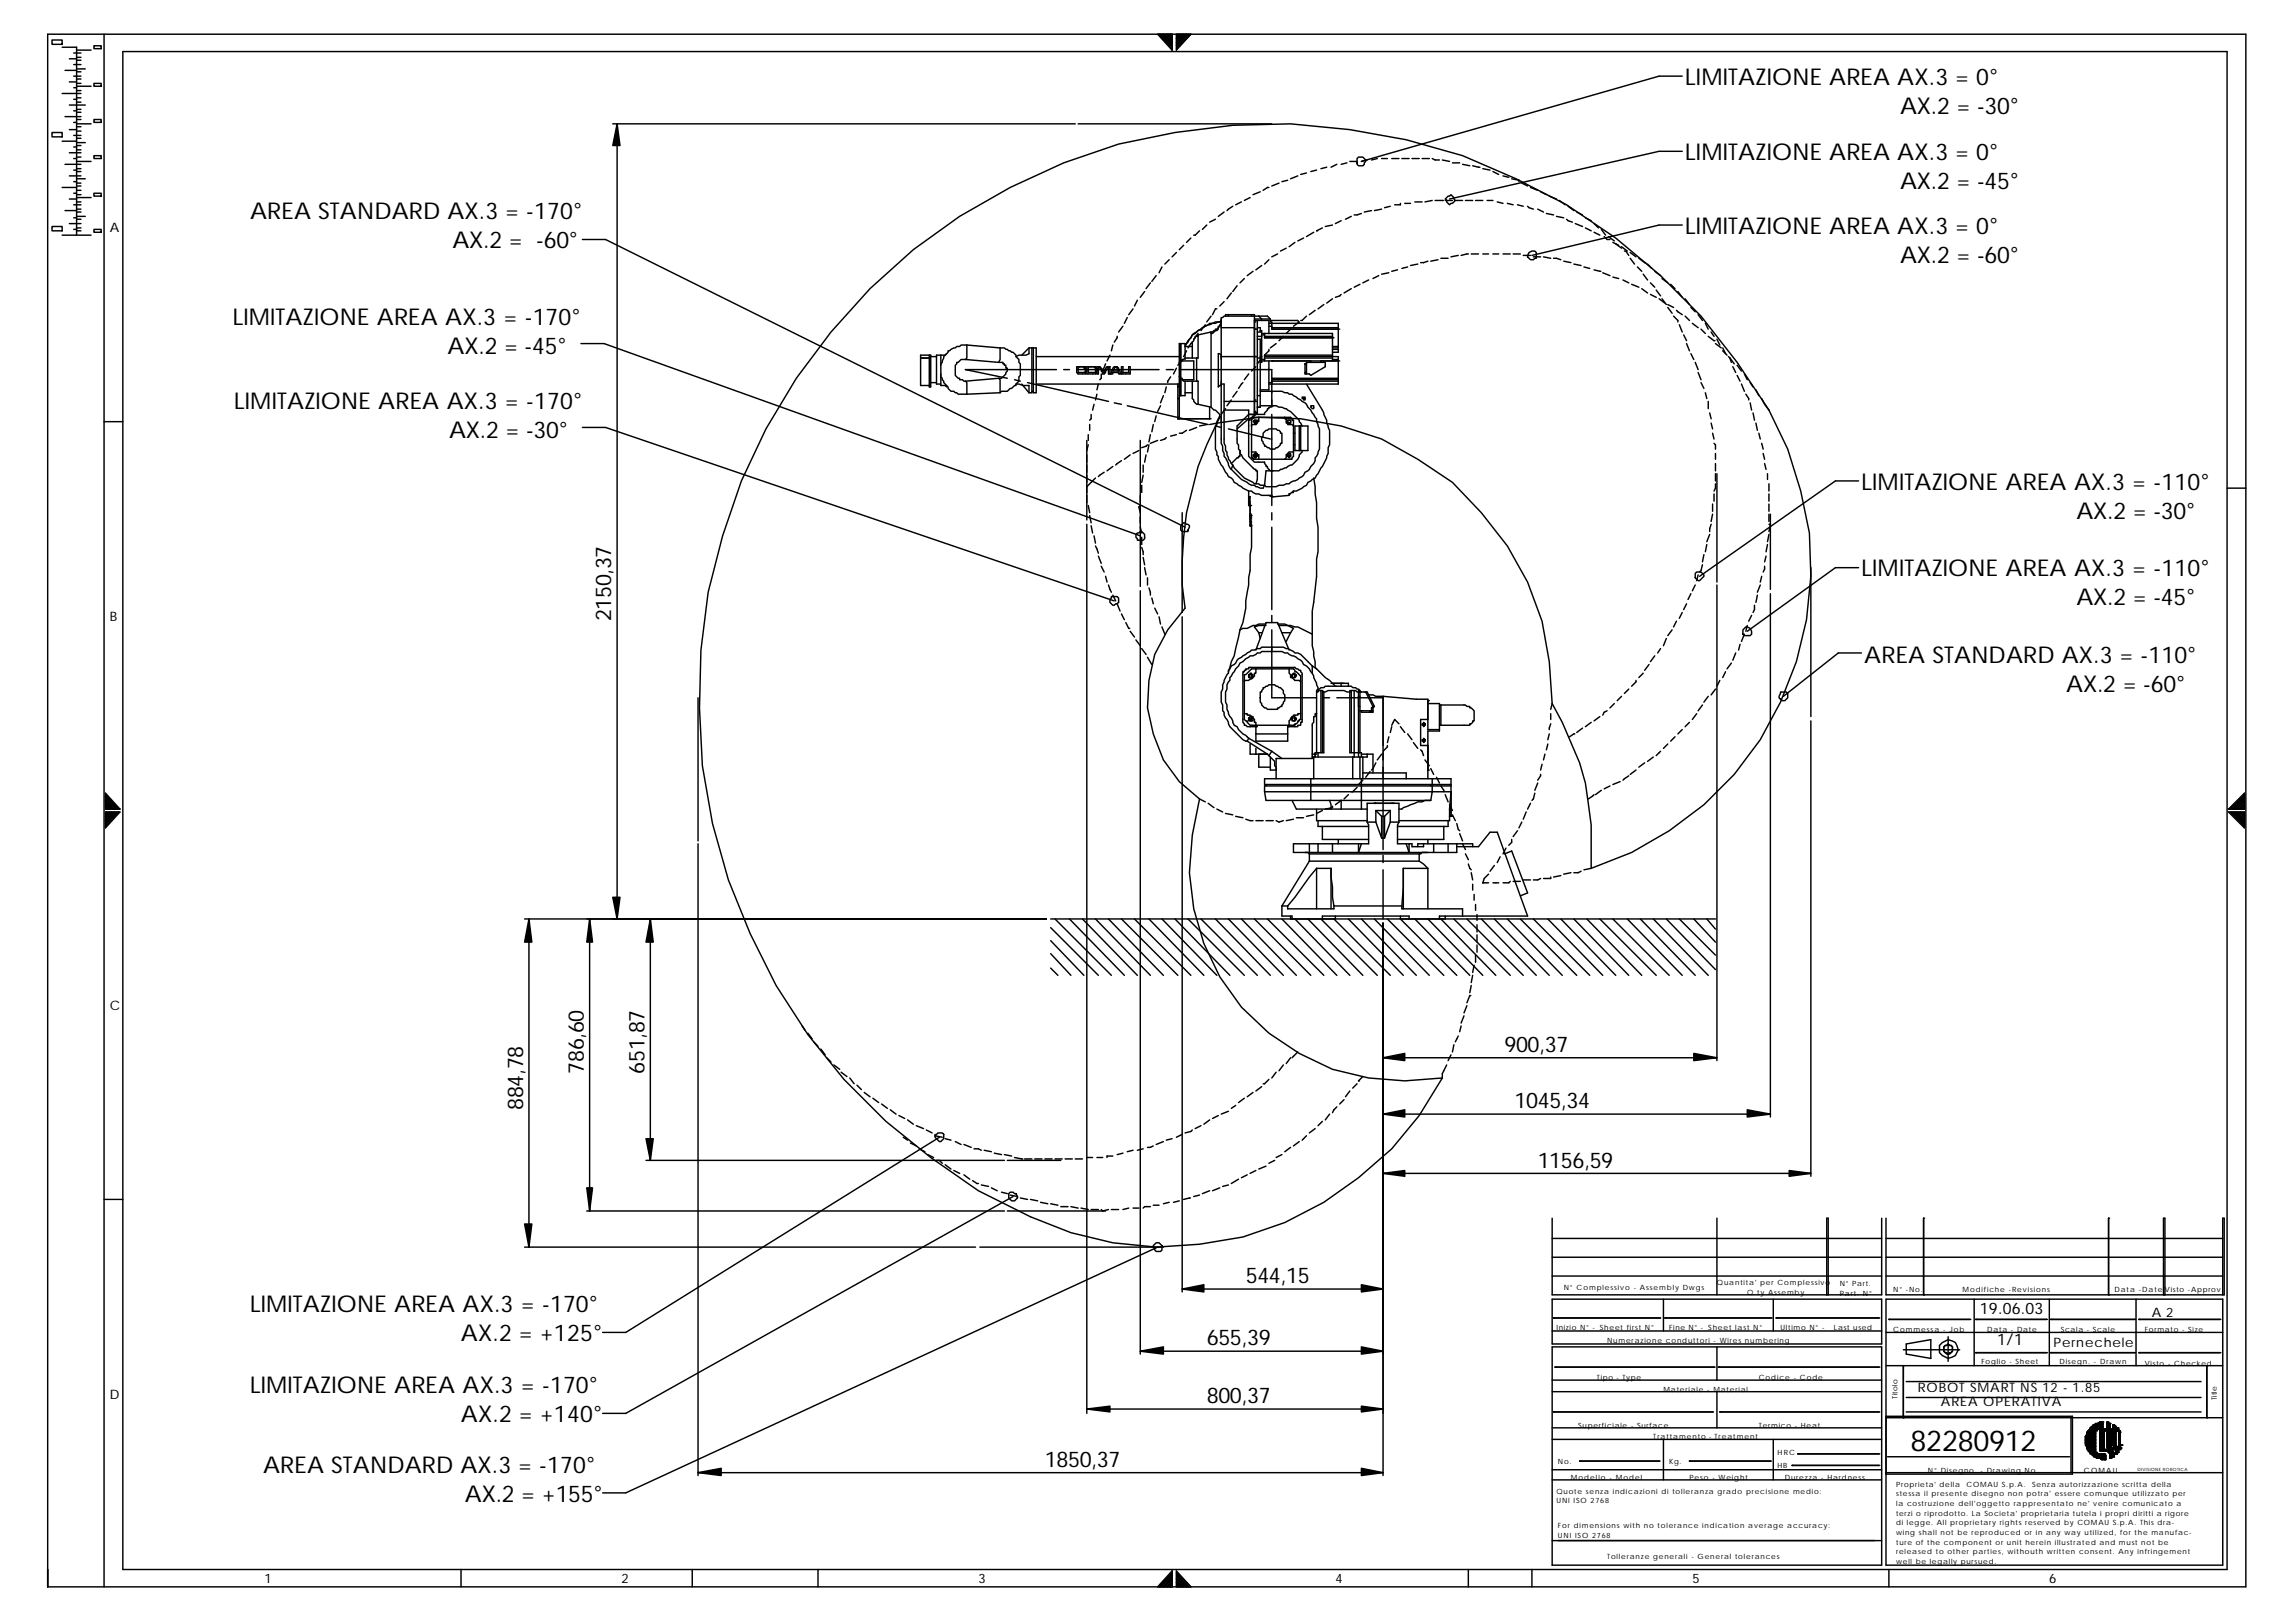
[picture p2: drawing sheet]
<svg xmlns="http://www.w3.org/2000/svg" width="420mm" height="297mm" viewBox="0 0 420 297" stroke-linecap="round" stroke-linejoin="round" font-family="sans-serif">
<defs><g id="words">
<text font-size="5.3" x="349.8" y="265.6">82280912</text>
<g font-size="4.2">
<text x="308.5" y="15.5">LIMITAZIONE AREA AX.3 = 0°</text>
<text x="347.8" y="20.8">AX.2 = -30°</text>
<text x="308.5" y="29.3">LIMITAZIONE AREA AX.3 = 0°</text>
<text x="347.8" y="34.6">AX.2 = -45°</text>
<text x="45.8" y="40.1">AREA STANDARD AX.3 = -170°</text>
<text x="82.8" y="45.4">AX.2 = -60°</text>
<text x="308.5" y="42.8">LIMITAZIONE AREA AX.3 = 0°</text>
<text x="347.8" y="48.1">AX.2 = -60°</text>
<text x="42.6" y="59.4">LIMITAZIONE AREA AX.3 = -170°</text>
<text x="81.9" y="64.7">AX.2 = -45°</text>
<text x="42.9" y="74.8">LIMITAZIONE AREA AX.3 = -170°</text>
<text x="82.2" y="80.1">AX.2 = -30°</text>
<text x="340.8" y="89.6">LIMITAZIONE AREA AX.3 = -110°</text>
<text x="380.1" y="94.9">AX.2 = -30°</text>
<text x="340.8" y="105.5">LIMITAZIONE AREA AX.3 = -110°</text>
<text x="380.1" y="110.8">AX.2 = -45°</text>
<text x="341.3" y="121.4">AREA STANDARD AX.3 = -110°</text>
<text x="378.3" y="126.6">AX.2 = -60°</text>
<text x="45.8" y="240.2">LIMITAZIONE AREA AX.3 = -170°</text>
<text x="84.4" y="245.4">AX.2 = +125°</text>
<text x="45.8" y="255">LIMITAZIONE AREA AX.3 = -170°</text>
<text x="84.4" y="260.3">AX.2 = +140°</text>
<text x="48.2" y="269.5">AREA STANDARD AX.3 = -170°</text>
<text x="85.1" y="274.8">AX.2 = +155°</text>
</g>
<g font-size="4">
<text x="111.9" y="113.7" transform="rotate(-90 111.9 113.7)">2150,37</text>
<text x="106.9" y="196.5" transform="rotate(-90 106.9 196.5)">786,60</text>
<text x="118" y="196.5" transform="rotate(-90 118 196.5)">651,87</text>
<text x="275.4" y="192.5">900,37</text>
<text x="95.8" y="203.1" transform="rotate(-90 95.8 203.1)">884,78</text>
<text x="277.3" y="202.8">1045,34</text>
<text x="281.5" y="213.7">1156,59</text>
<text x="228.1" y="234.9">544,15</text>
<text x="220.9" y="246.2">655,39</text>
<text x="220.9" y="256.8">800,37</text>
<text x="191.3" y="268.5">1850,37</text>
</g>
<g font-size="2.9">
<text x="362.5" y="240.4">19.06.03</text>
<text x="365.7" y="246.2">1/1</text>
</g>
<g font-size="2.4">
<text x="20.1" y="42.5">A</text>
<text x="20.1" y="113.7">B</text>
<text x="20.1" y="184.9">C</text>
<text x="394" y="240.9">A 2</text>
<text x="376" y="246.5">Pernechele</text>
<text x="20.1" y="256">D</text>
<text x="351.1" y="254.7">ROBOT SMART NS 12 - 1.85</text>
<text x="355.3" y="257.4">AREA OPERATIVA</text>
<text x="48.4" y="289.6">1</text>
<text x="113.8" y="289.6">2</text>
<text x="179.1" y="289.6">3</text>
<text x="244.5" y="289.6">4</text>
<text x="309.8" y="289.6">5</text>
<text x="375.2" y="289.6">6</text>
</g>
<g font-size="1.3">
<text x="286.3" y="236.2">N° Complessivo - Assembly Dwgs</text>
<text x="314.3" y="235.1">Quantita' per Complessivo</text>
<text x="319.9" y="237">Q.ty Assemby</text>
<text x="336.8" y="237.2">Part. N°</text>
<text x="336.8" y="235.4">N° Part.</text>
<text x="346.6" y="236.4">N° -No.</text>
<text x="359.3" y="236.4">Modifiche -Revisions</text>
<text x="387.1" y="236.4">Data -Date</text>
<text x="396.3" y="236.4">Visto -Approv.</text>
<text x="285" y="243.3">Inizio N° - Sheet first N°</text>
<text x="294.2" y="245.7">Numerazione conduttori - Wires numbering</text>
<text x="305.6" y="243.3">Fine N° - Sheet last N°</text>
<text x="326" y="243.3">Ultimo N° -</text>
<text x="335.8" y="243.3">Last used</text>
<text x="346.6" y="243.9">Commessa - Job</text>
<text x="363.8" y="243.9">Data - Date</text>
<text x="377.3" y="243.9">Scala - Scale</text>
<text x="392.6" y="243.9">Formato - Size</text>
<text x="362.7" y="249.7">Foglio - Sheet</text>
<text x="377" y="249.7">Disegn. - Drawn</text>
<text x="392.6" y="249.9">Visto - Checked</text>
<text x="292.4" y="252.6">Tipo - Type</text>
<text x="304.5" y="254.7">Materiale - Material</text>
<text x="322" y="252.6">Codice - Code</text>
<text x="347.4" y="256" transform="rotate(-90 347.4 256)">Titolo</text>
<text x="405.9" y="256.3" transform="rotate(-90 405.9 256.3)">Title</text>
<text x="288.9" y="261.3">Superficiale - Surface</text>
<text x="302.7" y="263.4">Trattamento - Treatment</text>
<text x="322" y="261.3">Termico - Heat</text>
<text x="285.2" y="267.9">No.</text>
<text x="305.6" y="267.9">Kg.</text>
<text x="325.4" y="268.7">HB</text>
<text x="325.4" y="266.3">HRC</text>
<text x="353" y="269.5">N° Disegno</text>
<text x="362.6" y="269.5">- Drawing No.</text>
<text x="381.5" y="269.5">COMAU</text>
<text x="285" y="273.5">Quote senza indicazioni di tolleranza grado precisione medio:</text>
<text x="285" y="275.1">UNI ISO 2768</text>
<text x="287.6" y="270.8">Modello - Model</text>
<text x="309.3" y="270.8">Peso - Weight</text>
<text x="326.8" y="270.8">Durezza - Hardness</text>
<text x="347.1" y="272.2">Proprieta' della</text>
<text x="347.1" y="275.6">la costruzione dell'oggetto rappresentato ne' venire comunicato a</text>
<text x="347.1" y="273.8">stessa il presente disegno non potra' essere comunque utilizzato per</text>
<text x="360" y="272.2">COMAU S.p.A.</text>
<text x="372" y="272.2">Senza autorizzazione scritta della</text>
<text x="285.2" y="281.4">UNI ISO 2768</text>
<text x="285.2" y="279.6">For dimensions with no tolerance indication average accuracy:</text>
<text x="347.1" y="279">di legge. All proprietary rights reserved by COMAU S.p.A. This dra-</text>
<text x="347.1" y="277.5">terzi o riprodotto. La Societa' proprietaria tutela i propri diritti a rigore</text>
<text x="347.1" y="280.9">wing shall not be reproduced or in any way utilized, for the manufac-</text>
<text x="294.2" y="285.4">Tolleranze generali - General tolerances</text>
<text x="347.1" y="282.8">ture of the component or unit herein illustrated and must not be</text>
<text x="347.1" y="284.3">released to other parties, withouth written consent. Any infringement</text>
<text x="347.1" y="286.2">well be legally pursued.</text>
</g>
<text font-size=".8" x="391.3" y="269.3">DIVISIONE ROBOTICA</text>
</g></defs>
<g fill="none" stroke="#000" stroke-width=".26">
<path d="M8.7 6.3h402.5v284.1h-402.5zM9.5 7.3h1.9v.8h-1.9zM11.4 8.6h2.6v34.4M11.4 17.1h3.4M11.9 12.9h2.1M12.7 19.2h2.9M12.7 15h1.3M12.7 10.8h1.3M13.5 13.9h1.3M13.5 11.8h1.3M13.5 9.7h1.3M13.5 18.2h.5"/>
<path d="M13.5 16.1h.5M14 15.8h2.7M14 9.2h2.7M14 12.6h1.6M14 18.7h.8M14 17.9h.8M14 16.6h.8M14 15.3h.8M14 14.5h.8M14 13.1h.8M14 11h.8M14 10.5h.8"/>
<path d="M17.2 15.3h1.3v.5h-1.3zM17.2 8.4h1.3v.5h-1.3zM19 6.3v284.1M22.5 9.4h385.2v277.8h-385.2zM211.9 6.3l2.7 2.9v-2.9M212.5 6.3l2.1 2.1-1.9-2.1M213.3 6.3l1.3 1.5-1.6-1.5 1.6 1.8M213.5 6.3l1.1 1.3M214 6.3l.6 .8-.8-.8 .8 1M214.6 8.6l-2.4-2.3 2.4 2.6M214.6 6.5l-.3-.2 .3 .5M215.4 6.3v2.9l2.6-2.9-2.6 2.6"/>
<path d="M215.4 7.3l1-1-1 1.3M215.6 6.3l-.2 .2M216.2 6.3l-.8 .8 .5-.8-.5 .5M216.7 6.3l-1.3 1.5 1.6-1.5M217.5 6.3l-2.1 2.1 1.8-2.1-1.8 1.8M217.8 6.3l-2.4 2.3M308 13.9h-4.3l-54.5 15.6 1.1-.2M9.5 24.3h1.9v.7h-1.9zM11.4 25.8h2.6M11.4 34.3h2.6M11.9 30.1h2.9M11.9 21.3h2.9"/>
<path d="M11.9 38.5h2.1M12.7 32.2h2.1M12.7 28h2.1M12.7 36.4h1.3M12.7 23.7h1.3M13.5 37.5h1.3M13.5 24.8h1.3M13.5 39.9h.5M13.5 35.4h.5M13.5 33.2h.5M13.5 31.1h.5M13.5 29h.5"/>
<path d="M13.5 26.9h.5M13.5 22.4h.5M13.5 20.3h.5M14 36.2h2.7M14 29.5h2.7M14 22.7h2.7M14 39.6h1.6M14 32.7h1.6M14 26.1h1.6M14 38.8h.8M14 35.6h.8M14 38.3h.8"/>
<path d="M14 34.8h.8M14 34h.8M14 31.4h.8M14 30.9h.8M14 37h.8M14 33.5h.8M14 28.8h.8M14 27.4h.8M14 26.6h.8M14 25.3h.8M14 24h.8M14 23.2h.8"/>
<path d="M14 21.9h.8M14 20.5h.8M14 20h.8M17.2 35.4h1.3v.5h-1.3zM17.2 28.5h1.3v.5h-1.3zM17.2 21.9h1.3v.5h-1.3zM112.2 22.7h84.6M113 22.7v145.5M197.4 22.7h35.4M224.1 38.8l-1.1 .8M225.7 37.7l-1.1 .8M227.3 37l-1.1 .5"/>
<path d="M228.9 36.2l-1.1 .5M230.7 35.1l-1.3 .5M232.3 34.3h-.3l-.8 .5M234.2 33.5l-1.4 .5M235.7 33l-1 .2M237.6 32.2l-1.3 .5M239.2 31.7l-1.1 .2M241 31.1l-1 .3M242.9 30.6l-1.1 .3M244.7 30.1l-1 .5M246.6 29.8l-1.1 .3M247.1 29.5h1.3"/>
<path d="M247.4 39.6l-1.1 .5M248.4 29l.3-.2h.8l.5 .5-.2 .8-.3 .2h-.8l-.3-.2zM249.2 39.1l-.8 .2h-.5M251.1 38.5l-1.3 .3M252.1 29l-1 .3M252.9 29h1.1M252.9 38.3l-1.3 .2M254.5 37.7l-1 .3M254.8 29h1.3M256.4 37.2v.3h-1.1M256.6 29h1.4M257.2 37.2h1"/>
<path d="M258.5 29h1.3M259 37h1.3M260.3 29h1.4M262.2 36.7l-1.3 .3M262.2 29l.5 .3h.8M262.7 36.7h1.4M264.1 36.7h.1M264.1 29.3l1.3 .2M264.6 36.4l.5-.5h.3l.2-.3 .6 .6v.2l.2 .3-.5 .5h-.3l-.2 .3-.6-.5v-.3zM264.6 36.7h1.3M265.9 29.8h1.3M266.4 36.7h1.4"/>
<path d="M267.8 30.1l1.3 .2M268.3 36.7h1.3M269.6 30.3l1.3 .3M270.1 36.7h1.4M271.5 30.9l1.3 .2M272.3 36.7h1M273.3 31.4l1.1 .5M274.1 37l1.1 .2M275.2 32.2l1 .3M276 37.2l1 .3M276.8 32.7l1.3 .3v.2M277.8 37.5l1.1 .2"/>
<path d="M278.6 33.5l1.1 .5M279.7 37.7l.2 .3 .8 .3M280.2 34.3l1.3 .5M281.5 38.3l1.1 .5M282 35.1l1.1 .5M283.1 39.1l1.3 .2M283.6 35.9l1.4 .5M285 39.6l1.3 .3M285.5 36.7l1 .8M287.1 37.7l1 .8M288.7 38.8l1 .5M290.2 39.9l1.1 .5"/>
<path d="M308 27.7h-4.3l-38.3 8.7M9.5 41.5h1.9v.7h-1.9zM11.4 43h5.3M12.7 40.9h2.1M13.5 42h.5M14 42.2h.8M14 41.7h.8M14 40.1h.8M17.2 42h1.3v.5h-1.3zM106.6 43.8h4.3l106.1 52.7M205.6 59.7l-.8 1.1M206.4 58.1l-.6 1.1"/>
<path d="M207.4 56.5l-.8 1.1M208.2 54.9l-.5 1.1M209.5 53.4l-.7 1M210.6 51.8l-.8 1M211.7 50.4l-.8 1.1M212.7 48.9l-.5 1M214 47.5l-.7 .8M215.4 46.2l-.8 .8M216.7 44.9l-.8 .8M218 43.6l-.8 .8M219.6 42.2l-.8 .8h-.3M220.7 59.4l-.8 1.1"/>
<path d="M220.9 41.2l-.8 .8M221.7 57.9l-.8 1M222.5 40.1l-1 .6M222.8 56.5h-.3l-.5 1.1M223.6 58.6v.6l-.3 .2v.3h-.3v.3l-.2 .2h-.3v.3l-.8 .3M223.6 58.6v.8l-.6 .6v.2l-.2 .3h-.3l-.5 .5h-.3M223.6 58.4v22.7l.2 .6v.8l.3 .5v.5l.8 1.3 .3 .8 .2 .3M223.6 58.6l-.3 .3h-.8l-.5 .3h-.5l-3 1.8-1.5 2.1M223.6 58.9h-.6l-.5 .3h-.5l-.8 .2-1.1 .6-1.3 1-.5 .3-1.3 2.1h1.3M223.6 60h6.1M224.1 55.2l-.8 .8M224.4 57.9l-.8 .2v.5"/>
<path d="M224.4 57.9v-.3h5.3v18.2h-1.1l-2.1 2.2v3.1l.2 .3v.8l.3 .3M224.4 57.9h7.6l.6 .5M224.9 57.6v.3M225.4 53.6l-.8 1.1M226.5 52.3l-.8 1.1M227.8 51l-.8 .8M229.1 57.6v.3M229.4 49.7l-1.1 .7M229.7 58.6h2.6v2.4M229.7 58.9h.2M229.7 58.4h2.9M230.2 60h.5v.8h-.5"/>
<path d="M230.2 58.6v17h-.5M230.5 57.9l.5 .5M231 48.6l-1.1 .8M232.3 59.2h12.7v5.3h-1.1M232.3 59.7h.5M232.3 47.5l-.8 .8M232.6 58.4v.5h.2v1.3h12.5M232.6 58.6h5l.3 .6M232.8 60h12.2M233.9 46.5l-1.1 .5M235.5 45.4l-1.1 .5M237.1 44.4l-1.1 .8"/>
<path d="M237.9 58.9l-1.1 .8M238.7 43.6l-1.1 .5M239.2 57.9l-.8 .7h-.3M240.5 42.5l-1.3 .8M240.8 56.8l-1.1 .8M241 42.2h.1M242.1 41.7l-1.1 .5M242.4 55.7l-1.1 .8M243.9 54.7l-1 .8M243.9 41.2l-1.3 .3M245.5 53.9l-.2 .3-.8 .2M245.5 40.4l-1 .5"/>
<path d="M247.4 52.8l-1.3 .8M249 52l-1.1 .6M250.6 51.2l-1.1 .6M252.4 50.4l-1 .6M254.3 49.9l-1.4 .3M255.9 49.4l-1.1 .3M257.7 48.9l-1.1 .2M259.6 48.3l-1.4 .3M261.4 47.8l-.8 .3h-.5M263.3 47.5l-1.4 .3M263.8 47.3h1.3M267 46.7l-1.4 .3"/>
<path d="M268.8 46.5l-1.3 .2M269.3 46.5h1.4M271.5 46.5h1M273.3 46.5h1.1M275.2 46.5h1.3M277 46.5h1.3M278.9 46.7h1.3M279.9 46.2l.6-.3h.5l.3 .3v1.1h-.3l-.3 .2h-.5l-.5-.5zM280.7 47h1.3M282.6 47l1.3 .3M284.4 47.3h.6l.8 .2M286.3 47.8l1.3 .3"/>
<path d="M286.8 40.1l.3 .3 .8 .3M288.1 48.3l1.4 .3M288.4 40.9l1.3 .6M290 48.9l1 .2M290.2 41.7l1.1 .5M291.8 49.4l1.1 .3M291.8 42.5l1.1 .5M291.8 40.9l.8 .8M292.9 49.7h.1M293.2 42l.8 1M293.4 49.9l1.3 .5M293.7 43.3l.5 .5h.5"/>
<path d="M294.5 43.3l1 .8M295.3 50.7l1 .3M295.3 44.4l1 .5M295.8 44.6l1.1 .8M296.9 45.2l1 .7M297.1 51.2l1.1 .6M297.4 45.9h.3l.5 .8M298.4 46.2l1.1 .8M298.4 47.3l.8 1M298.7 52l1.3 .6M299.8 48.9l.8 .8M300 47.3l1.1 .8"/>
<path d="M300.6 52.8l1 .8M300.8 50.2l.8 1M301.1 48.1h.1M301.6 48.3l.8 .8M302.2 53.9l1 .5M302.2 51.8l.7 .8M302.9 49.7l1.1 .7M303.2 53.1l.8 1.1M303.7 54.7l1.1 .8M304.3 51l1 .8M304.3 54.7l.8 1M305.3 55.7l1.1 .6"/>
<path d="M305.3 56.3l.8 1M305.9 52l.8 .8M306.4 57.9l.8 .7v.3M306.9 56.8l1.1 .8M307.2 53.4l.8 1M307.4 59.4l.6 1.4M308 41.2h-4.3l-23.2 5.5M308.5 57.9l.8 .7M308.5 54.7l.8 1M309.6 56.3l.8 .8M309.8 59.2l1.1 .8M310.9 57.6l.8 1"/>
<path d="M312.2 59.2l.5 1M19 77.2h3.5M106.4 62.9h4.2l98.2 35.2M106.6 78.2h4.3l93.1 31.8M168.5 65.5h1.6M170.1 65v5.8h.3v-5.8h-1.9v5.6h1.6M170.4 65.3h1M170.4 70h1M172.2 68.4v2.2h.8l.3 .2M172.2 65v1.9M173.3 64.7l-.3 .3h-1.6v5.3h.8M176.7 65.8h-.8l-.5 .5h-.2v.3l-.3 .3v1.8l.5 .5h.3v.3h.5l.3 .3h.2"/>
<path d="M176.7 69.8l.3 .2v2.1M176.7 65.8l6.1 .5M177 63.1v2.4l-.3 .3M177 63.1h-1.1l-.2 .3h-.5l-.3 .3h-.3l-.8 .5h-.2v.3l-.8 .8-.3 1-.3 .3v2.4l.3 .2 .3 .8 .8 .8v.3l.5 .5h.5l.8 .5h1.6M177 63.1l6.1 .6M182.8 66.3h.8v.3h.3v.3h.2v.5h.3v.5l-.3 .3v.2l-.7 .8h-.6M182.8 69.2l.3 .3v2.4M182.8 69.2l-6.1 .6M183.1 63.7v2.1l-.3 .5M183.1 63.7h.8l.2 .2h.3l.8 .6h.3l1 1.3v.5l.3 .3v2.1l-.3 .3v.8l-.5 .5v.3h-.3l-1.3 1h-1l-.3 .3M183.1 71.9l-6.1 .2M185.7 69.5l1.1 .3"/>
<path d="M186 70.3h.5l.8 .3h1.1v1.3M187.1 70.3l1.3 1.6M188.1 70l14.8 3.5M188.4 63.7v1l-.5 .3h-1.4l-.5 .3M188.4 63.7h1.3v8.2h-.5v-8.2M188.4 63.7l-1.3 1.3M188.9 63.7v8.2h-.5M188.9 71.6h.3M189.7 65.3h26.2M189.7 70.3h26.2M193.4 67.6h-16.7l7.7 1.6M194.7 67.6h1.1"/>
<path d="M197.1 67.1h1.6v.5v-.2h-.3v-.3h-.8l-.2 .3v.8h1.3v-.3h.3h-.3v.5h-.3a1.51 1.51 0 0 1-1.3-.2zM197.1 67.6h15.1M199.2 79.6v1M199.5 77.7v1.1M199.8 75.8v.8l-.3 .3M200.3 74l-.3 1.1M200.8 67.1h.5l.6 .5v.3l.2 .3 .3-.8 .3-.3h.5v1.3l.8-1.3h.5l.8 1.3h-.5v-.2h-1.1v.2h-.8v-1.3l-.8 1.3h-.2l-.3-.8-.5-.5v1.3h-.3zM200.8 67.4l-.2-.3h-1.4v1.1h1.4v-.8l-.3-.3h-1.3v1.3h1.6l.2-.2v-.6M200.8 72.1l-.2 1.1M201.1 70.3l-.3 1M201.6 68.4v.8l-.3 .3M202.4 66.6l-.5 1.3"/>
<path d="M203.2 65l-.5 1.1M203.7 63.1l-.2 1.1M204 73.7l1.3 .3M204.3 67.1l.5 .8h-1.1zM204.5 61.6v.2l-.5 .8M205.3 67.1h.3v1.1h1v-1.1h.3v1.3h-1.6zM206.4 74.3l14.8 3.4M210.6 79.6l-.3 1.3M211.1 77.7l-.2 1.3M211.7 76.1l-.3 1.1M212.5 74.3l-.6 1M213 72.4l-.5 1.3"/>
<path d="M213.5 67.6h1.3M213.5 70.8l-.2 1.1M214.3 69l-.5 .8v.2M215.4 67.4l-.6 1M215.4 79.6l-1.1 .2M215.6 70.8h.3M215.6 70.3v6.3h6.1M215.6 72.9h.3M215.9 67.6h16.9v6.9M215.9 66.3h.3M215.9 69h.3M216.2 69.2h.2v.3"/>
<path d="M216.2 66.1h2.3v3.4h-2.1M216.2 62.9v9.5M216.4 69.5l.3 .3h2.6v4.2M216.4 65.8l-.8 1.1M217 71.9h1.3M217 69.8v2.6h-1.1M217 65.8v-2.9h-1.1v13.5h-.3M217.2 78.8l-.8 .5h-.5M217.2 64.2l-.5 1.1M218.3 69.8v3.1l.2 .3v.3l.6 .5h.2M218.3 62.6v2.9M218.3 62.6l-.8 1.1"/>
<path d="M219.1 65.5v4.3M219.1 78.2l-1.3 .6M219.3 61.3v.3h-.5l-.3 .8-.2 .2M219.3 61.3v4.2h-2.3l-.3 .3h-.3v.3M219.3 74l2.4 .5M219.3 61l-.8 1.1M220.9 77.7l-1.3 .3M221.5 74.5v2.1M221.7 74.5l.5 .6h.3l.8 .7v.3l.3 .3v.8M221.7 60.8l-2.4 .5M221.7 60.8v13.7M222.5 78l1.1 .2"/>
<path d="M222.8 77.4l-1.9 4-1.6 4-2.1 8.4-.5 4.5-.3 4.3v4.5l.6 4.2-3.2 4-2.4 4.5-1.1 4.7-.2 5.1 1 4.7 1.9 4.8 2.9 4 3.7 3.1M222.8 77.4l7.7-1 7.6 .2 7.4 1.4 7.4 2.3 6.7 3.7 6.3 4.3 5.3 5.5 4.8 6.1 3.7 6.6 2.6 7.2 1.3 7.4 .6 7.7M222.8 77.4l-1.3 .3M223.3 76.1l-.5 1.1v.5l-.3 .5v4l.3 .5v.6l.2 .2v.5l1.9 3.2 .5 .3 .6 .8 1.5 1 1.1 .6h.5l.8 .5h.6l.5 .3h1.8v.2l3.2-.2v-.3M223.3 76.4l-.5 1M223.6 70.3h.5v10.8l.3 .6v.8l.2 .2v.6l.3 .7 .8 1.1M223.6 65.8v-.8l-.3-.3h-.3v6.1l.3-.2h.3v-.8M223.6 65.3h6.6M224.1 73.5h6.1M224.1 75.1h4.5v1.5l-2.1 1.9M224.4 74.8l-.8 1M224.9 78.5l7.7 1.8"/>
<path d="M225.4 73.2l-.8 1.1M226.5 71.6l-.8 1.1M227.5 70l-.8 1.1M228.6 68.4l-.8 1.1M229.1 76.6h.3v-.2h6.9l.2 .2v.3h.3v6.6l-.3 .3v.2h-7.1v-.2h-.3zM229.7 76.9h.2v.5h-.2zM229.7 76.9h.5v.3l-.3 .2h-.2v-.2h-.3zM229.7 73.2h.2M229.7 60.2h.5M229.7 75.3h.2M229.9 67.1l-.8 .8M230.2 72.4h.5"/>
<path d="M230.2 65.5h.5M230.2 61.6h.8M230.2 62.1h.5v12.4h-.5M230.5 76.4v.8h-.3v.2l-.3 .3h-.8v.3M230.7 71.6h4l.5 .3h.5l.3 .2h.5l2.7 1.9 1.8 2.6v.6l.6 1.3v3.7l-.3 .8-.5 .8v.5l-1.1 1.6-.8 .5-.5 .8-.8 .6-1.3 .5-.3 .2h-.5l-.6 .3h-.7l-.6 .3h-1.8l-.3-.3M230.7 65.3h.3M230.7 60.5h.3v5.8h-.3M230.7 74.3h2.4M231 66.1h14.3M231 65.8h.5M231 61h12.9v5.1M231 61.3h.5"/>
<path d="M231 65.5l-.8 1.1M231.2 79.3l.6-.5h.2l.3-.3h1.3l.8 .5v.3h.3v1.8h-.3v.3l-.5 .5h-.3a.94 .94 0 0 1-1.3 0l-.8-.2v-.3l-.5-.8v-.5l.2-.3zM231.5 65.3h13.5v5h-12.7M231.5 65.5h12.4M231.5 61.6h12.4M231.5 61v.8h12.7M231.5 65h12.4M231.5 65v1.1M232.3 70h.5M232.3 63.9v.3l-.8 .8M232.3 66.1v5.2h-1.6M232.8 75.8v16.7"/>
<path d="M232.8 69.5h12.2M232.8 69.8h12.2M232.8 69.2h12.2M233.6 62.9l-1 .8M234.9 61.6l-.7 .8M235.2 76.4v.2h.3v.8h.2v.3h.8l.3 .3M235.7 76.9h.6v.5h-.6zM236.3 60.2l-.8 .8M236.8 79.3h.3M237.1 78h2.3v4.5h-2.3zM237.9 78v4.5M238.1 78v4.5"/>
<path d="M238.4 78l-.5-.8v-.3l-1.6-1.6-.8-.5-.8-.3h-.5l-.6-.2h-.8l-.2 .2h-.3v.3h-.3v.3l-.5 .5v.2h-1.6l-.2 .3h-.3v.3h-.3l-.2 .2v.3h-.3v6.6l1.1 1.1h1.8l.3 .8h.2v.2l.6 .6h1.6l.2-.3 1.1-.3 .2-.2 .8-.3 1.1-1.1 .3-.7 .5-.6v-.2M238.4 72.7h.5v.5h-.2v-.3h-.3zM238.9 68.2h.3M239.2 70.3l2.9 4.8 .8 1.8v.5l.5 1.4v2.6l-.2 .5v1.1l-.3 .8-.8 1.6-1.3 2.1-1.4 .8-.2 .5-.8 .5-1.1 .6h-.5l-.8 .5M239.2 66.6h-.3v1.8h.8l.3 .3 2.6-1.6v-.8h-3.4v2.1M240 74.3h.5v.5h-.3l-.2-.3zM240 66.1v.2M241.8 66.1v.2M243.9 63.7h1.1M243.9 63.4h1.1M243.9 63.9h1.1M243.9 65.8h1.1"/>
<path d="M308.2 61.3l.6 1.1M308.8 62.9l.5 1.3M309.6 64.7l.5 1.1M310.4 66.3l.5 1.3M310.9 68.2l.5 1.3M311.4 60.2l.8 .8M311.4 70l.5 1.1M312.2 71.9l.3 1M312.7 61.6l1.1 .8M312.7 73.5v1.3M313 75.6l.3 1M313.3 60.8l.5 .8"/>
<path d="M313.3 77.4l.2 1.1M313.5 79.3l.3 1M313.8 62.4h.1M314.1 62.9l1 .8M314.3 62.1l.6 1M315.4 64.2l.8 .8M315.4 63.7l.5 1M316.4 65.3l.3 .2M316.7 65.5l.8 1.1M316.7 65.5l.3 .8M317.2 67.1l.6 1.1M318 66.9l.8 1"/>
<path d="M318 68.7l.6 1.1M318.8 70.3l.6 1.3M319.4 68.4l.5 1.1M319.6 72.1l.5 .8v.3M320.4 70l.5 .8M320.4 73.7l.3 1.4M320.9 75.6l.3 1.3M321.5 71.3l.5 1.1M321.5 77.4l.2 1.4M322 79.3l.3 1M322.5 72.9l.6 1.1 .7 1.1M323.8 75.1l-5.8-8.8-6.6-8.4-7.4-7.5-8.2-6.8-9-6.1-9.3-4.8-9.7-4.2-10.4-2.9-10.3-1.9-10.8-1-10.6 .2-10.6 1.4-10.3 2.1a111.8 111.8 0 0 0-37.6 19.3 106.3 106.3 0 0 0-34.9 52.4l-2.7 10.3-1.3 10.6-.2 10.6 .5 10.5 1.8 10.6a112.5 112.5 0 0 0 17.5 38.7l6.6 8.2 7.7 7.6 8.2 6.6 8.7 6.1 9.5 4.8 7.5 2.9 7.6 1.9 8 .7 7.9-.5 7.9-1.3 7.7-2.7 7.2-3.7 6.3-4.5 6.1-5.2 5-6.1 4.3-6.9"/>
<path d="M323.8 75.1l3.5 7.1 2.4 7.7 1.6 7.6a58.6 58.6 0 0 1-19.4 49.8l-6.3 4.7-6.9 4-7.4 2.9M199 80.6v14.6M199 96v162.7M199.2 92.5l.3 1.3M199.2 81.4l-.2 1.1M199.5 94.4l.3 1.3M199.8 96.2l.2 1.3M200.3 98.1l.3 1.3M200.6 99.9l.5 1.3M200.6 87.5l-1.6 1.6M202.1 86.4l-1 .8M203.7 85.4l-1 .8"/>
<path d="M205.3 84.3l-1 .8M206.9 83.3l-1.1 .7M208 97.8l.8-.5h.2l.5 .5v.8l-.2 .3h-1.1v-.3l-.2-.3zM208.5 82.5l-1.1 .5M208.8 80.6v26.7M208.8 96.5l.2 1M208.8 92.5l-.3 .3 .3 1M209 88.8v1.3M209 98.3v1.4M209.3 85.1v1.3M209.3 87l-.3 1.3M209.8 83.3l-.3 1.3"/>
<path d="M210.1 81.4l-.3 .3-.8 .2M210.3 81.4l-.2 1.3M211.9 80.6l-1.3 .5M213.5 80.1l-.2 .2-.8 .3M216.2 96.2l.5-.5 .8 .3 .3 .2-.3 1.1h-1.1l-.2-.3zM216.4 93.8v18.3M225.4 85.9l1.9 1.9 1.8 1h.6l.2 .3 .8 .2h.5l.3-.5M225.7 85.1l.3 .5 1.8 1.9 1.6 .8 .3 .2h.8l.2 .3h.8M225.7 85.1l-.3 .8M227 82.5v1h-.3v.3h-.2l-1.1 1M227 82.5v.5l.5 .8 2.2 2.1h.2v.3h.3v1.6l-.3 .7M228.6 89.9v1l.3 1.4v2.6l.2 1.3v4l-.2 1.3v2.9l-.3 1.3v1.4l-.5 2.9v1.3l-.6 2.6-.5 1.4"/>
<path d="M228.6 92.3h.3M228.6 91.7h.3M228.6 92h.3M228.6 91.5h.3M228.6 91.2h.3M228.9 92.5v3.7h.2M228.9 94.1h.2M228.9 90.9h-.3v1.6h.5M228.9 95.2h.2M228.9 94.4h.2M228.9 94.6h.2M228.9 94.9h.2"/>
<path d="M228.9 95.4h.2M228.9 95.7h.2M228.9 96h.2M229.1 82.7h.8v.3h.3v.3h.3v.7M229.7 83.3h.2v.2h-.2zM229.7 83h.2v.3h.3v.2h-.3v.3h-.2v-.3h-.3v-.2h.3zM232.3 90.7l.5 .2M232.8 93.8v1.4M232.8 96.5v15.1M233.1 86.2h-1.3l-.3 2.6M235.7 83.3h.6v.2h-.6zM235.7 83h.6v.5l-.3 .3-.3-.3z"/>
<path d="M236 90.4h.3M236.8 82.7h-.8l-.5 .6v.5l-.3 .2M236.8 89.9l-.3 .2h.3M236.8 81.4h.3M240.5 87.5l.5 4.5v2.9l.3 1.6v4.5l-.3 1.3a56.3 56.3 0 0 1-.8 9.5v4.3M312.5 99.7l-.3 1.3M313 97.8l-.5 1.3M313.3 96l-.3 .7v.6M313.5 92.3v1.3M313.5 94.1l-.2 1.3M313.8 81.1l.3 .3v.8M313.8 90.4v1.3"/>
<path d="M314.1 83v1M314.1 84.8v1.4M314.1 86.7v1.3M314.1 88.5v.8l-.3 .6M314.3 86.7v19.8M322.5 81.1l.3 1.1M322.8 83l.3 1M323.1 84.8l.2 1.1M323.6 86.7v1.1M323.6 99.7l-.3 1.3M323.8 96h.3l-.3 1.3M323.8 88.5v1.4"/>
<path d="M323.8 90.4v1.3M323.8 92.3v1.3M323.8 94.1v1.3M323.8 97.8l-.2 1.3M324.1 94.1v13.8M340.3 88h-4.3l-24.9 17.5M407.7 89.3h3.5M201.1 101.8l.5 1.3M201.6 103.6l.5 1.1M202.4 105.5l.3 1M202.9 107.1l.6 1.3M203.5 109.2h1l.3 .2v.8l-.3 .3-.8 .3-.5-.6v-.5l.3-.3z"/>
<path d="M203.7 108.9l.6 1.1M204.5 110.5l.6 1.3M205.3 112.4l.5 1M206.1 113.9l.5 1.1M206.6 115h.1M206.9 115.5l.8 1.1M208 117.1l.8 1.1M208.8 108.1v139.7M209 100.2l.3 .8v.5M209 118.7l.8 1.1M209.3 102l.2 1.4M209.5 103.9l.3 1.3"/>
<path d="M210.1 105.7v1.4M210.3 107.6l.3 .8v.5M210.9 109.4l.2 1.1M211.4 111.3l.5 1.1M212.2 112.9l.3 1.3M212.7 114.7l.6 1.4M216.4 112.9v123.5M227 115.3l-1 4.7-.6 1.1-.5 1.8M229.9 119l1.9-5.1h2.1l2.1 5.1M230.5 115.8h.5M230.5 115.8l.2 1.1M231.8 114.5h-1.3l-.8 .2 .8 1.1"/>
<path d="M231.8 114.2h-1.3l-.6 .3h-.5l-1.1 .5h-.8l-.5 .3M232.8 112.6v1.3M232.8 115.3v12.4h8.2M233.9 114.2h1.3l.5 .3 1.9 .2 2.6 1.4M234.2 114.5h1.5l1.1 .5-.5 .8M234.7 115.8h1.6M236.3 115.8l-.8 1.6M240.2 116.1v2.1l.6 2.9v1l.2 .3M304 118.7l-.5 .8M305.1 116.9l-.6 1.3M306.1 115.3l-.8 1M306.9 113.7l-.5 1"/>
<path d="M308 112.1l-.6 1.1M308.8 110.5l-.6 1.1M309.6 108.7l-.6 1M310.4 107.1l-.6 1M310.6 104.7h.8l.5 .5v.3l-.8 .8h-.2l-.5-.6v-.7zM310.9 105.2l-.3 1.1M311.7 103.4l-.3 1-.3 .3M311.9 101.5l-.2 1.3M314.3 107.1v87M317.8 119.5l-.6 1.3M318.6 117.9l-.3 1.1M319.1 115.3l.5-.6h.3l.5 .3 .3 .5v.6l-.3 .2h-1l-.3-.2z"/>
<path d="M319.4 116.1l-.6 1.3M319.9 114.5l-.3 1M320.7 112.6l-.6 1.1M321.2 110.8v.8l-.3 .5M321.7 108.9l-.2 1.3M322.3 107.1l-.6 1.3M322.5 105.5l-.2 1M323.1 103.6v.6l-.3 .5M323.3 101.8l-.2 1M324.1 108.7v95.7M331.5 103.9v27.2M340.3 103.9h-4.3l-16.1 11.6"/>
<path d="M340.8 119.5h-4.3l-10 7.9M127.8 127.7v26.2M210.1 120.3l.8 1.3M227.8 130.6h.5v.3h.6l.2 .2h.3v.3l.3 .3v.5h.2v3.4h5.8v-2.6M227.8 123.5h.3l1-1.1h7.7l.3 .3v.2h.2l.8 .8v8h-.2v.2h-.3v.3l-.3 .3h-.2v.2h-8.2l-.6-.5v-.3h-.2l-.3-.2zM228.3 135.6l3.7 2.4M228.6 123.5h.5v.5h-.2l-.3-.3zM228.6 131.4h.5v.5h-.2v-.2h-.3zM228.6 123.5h.3v-.3h.2v.3h.3v.5h-.8zM228.6 131.4l.3-.3h.2v.3h.3v.5h-.8zM228.6 135.1l-.3 .5M228.6 135.1l4.2 2.4"/>
<path d="M228.9 136.2v1.8h3.1M229.9 122.4v.8h-.2v.5l-.6 .6h-.2l-.3 .2h-.8v.3M229.9 137v1M229.9 134.3h5.8M230.2 133h-1.9l-.2-.3h-.3v-.2l-.3-.3v-9.3h.3v-.2h.3v-.3h.5v-.3h8.5l.2 .3 .8 .3v.2l.3 .3v9h-.3v.5h-.5v.3h-1.9M230.5 138v2.4h2.1M231.2 125.9h.3l.8-.6h1.1l.8 .6h.2l.5 .5v.5l.3 .3v1l-.5 .8v.3l-.8 .3v.2h-1.9l-.2-.2h-.3l-.5-.6v-.2l-.3-.3v-1.9h.3zM232 138l.3 .3M232.3 138.3l1.1 1v.8l.2 .3v.5h-1v-2.3M232.8 137.5l-.5 .8M232.8 137.5l1.9 1.3M236 122.4v.8l.3 .3v.5h.2l.6 .5h.8l.2 .3"/>
<path d="M236.5 123.5h.6v.5h-.6zM236.5 131.4h.6v.5h-.3l-.3-.2zM236.5 123.5l.3-.3h.3v.3h.2v.2l-.2 .3h-.6zM236.5 131.1h.6v.3h.2v.3l-.2 .2h-.6zM238.1 130.6h-.5v.3h-.8v.2h-.3v.3h-.2v.3l-.3 .2v.8l-.3 .3M240.2 121.9l.8 .5 3.5 3.2M240.2 123.2l.8 1.9 .3 1M240.2 121.9l-2.1-2.1-.5-.3h-.5l-1.4-.8-.8-.3h-3.9l-.3 .3-1.6 .3-2.4 1.6-.5 .8-.8 .5-.5 .8v.5l-.8 1.3-.3 .8v.8l-.2 .5v1.9l.2 .5v1.1l.3 .3v.5l.8 1.3 .3 .8 2.3 2.4 .8 .2M240.2 123.2l-.5-.8-.5-.5-.5-.3-.6-.8-1.3-.8-.8-.2-.3-.3h-.5l-.5-.3h-3.7l-.3 .3h-.5l-.8 .5h-.5l-1.4 1.1-.5 .3-1.8 2.6v.5l-.6 .8v.8l-.2 .5v1.9l.2 .5v.8l.3 .8 .5 .8 .6 1.3 .5 .3 .2 .5 1.9 1.6M240.2 121.9v1.3M240.2 138h.8M240.5 138.6v3.9"/>
<path d="M241 130.6h-.2v.5h-.3v1.1l-.3 .3v6.3h-6.6v3.7M241.3 137.8v.8M241.8 126.4h-.5v.2h-.3M241.8 126.4v11.4M241.8 126.4h.3M242.1 126.4v11.4M242.1 126.4l.3 .2M242.4 126.6l.8-.2h2.9l.5 .2h.5M242.4 126.6v11.2h-1.6v.8M242.4 127.7h1M243.7 125.1h3.2v.5M244.7 127.7h8.5"/>
<path d="M245.5 125.1v.5M246.9 125.6h-4.3l-.2 .3h-.6l-.8 .5v11.4M246.9 125.6h.5l.2 .3h.6l.8 .5M247.1 126.6v11.2h2.1v.8M247.4 126.4h.5M247.4 126.4h-.3v.2M247.4 126.4v11.4M247.6 138.6v3.9M247.9 126.4l.8 .2M247.9 126.4v12.2M248.7 126.6v-.2h.3v.2M248.7 126.6v12"/>
<path d="M248.7 129.3h.3M248.7 127.4h.3M249 126.6v11.2M249 138.6v3.9M249 126.6h1.3l1.3 2.7M249 130.1h2.4M249.2 138h2.2v3.5M249.5 138.6v3.9M250 126.6l1.4 2.7M250.3 138v.6h-10.1M250.6 127.2h.8l.5 .2h1.3M250.8 130.1v.3"/>
<path d="M251.1 129.6v.8M251.1 129.6h.3M251.4 129.6v.8h-2.2v-.3M251.4 129.3h.2M251.4 129.3l-.3 .3M251.6 129.3l-.2 .3M251.9 139.6l-.8 1.3M252.9 138l-.8 1.1M253.2 127.4l6.1 .6h2.1v5.5h2.1M253.2 127.4v28.1M254 136.4v.3l-.8 .8M254.3 134.8l-.3 1.1"/>
<path d="M254.8 133l-.3 1.1M256.1 132.5l-.8-.8-.5 1M256.4 133l.8 1.1M257.7 134.3l.8 1.1M258.8 135.9l.8 1.1M260.1 137.2l.2 .3 .3 .8M260.3 132.5h.3v-.3l.3 .3v.2l-.3 .3v-.3h-.3zM260.3 135.4h.3v-.3l.3 .3v.2l-.3 .3v-.3h-.3zM260.6 135.4h.3v.2h-.3zM260.6 132.5h.3v.2h-.3zM260.9 139.1l.8 1M261.4 128.8h2.1v5h-2.1v8.7"/>
<path d="M261.4 128.2h.3M261.4 131.7h-1.3v4.7h1.3M263.5 129h4.8l.3 .3h.5v.3h.2l.6 .5v1.8h-.3v.3l-.3 .3h-.2v.2h-5.6M263.8 129v3.7M282.3 139.9l-.3 1M282.8 138l-.2 1.1M283.4 136.2l-.3 1M283.6 134.3l-.2 1.1M283.9 130.6v1.1M283.9 132.5l-.3 1M284.2 128.8l1.8 3.4 3.2 7.4 1 3.7 1.1 7.7v7.9M284.2 128.8l-.3 1"/>
<path d="M288.1 134.3h.1M288.1 134.3l-.8 .5M289.7 133.3l-1 .8M291.3 132.2l-1.1 .8M292.9 131.1l-1.1 .8M294.2 130.1l-.5 .3-.3 .5M295.5 128.8l-.8 .8M296.9 127.4l-.8 .8M298.2 126.1l-.8 .8M299.5 124.5v.3l-.8 .8M300.8 123.2l-.8 .8M301.1 139.6l-1.1 .8"/>
<path d="M301.9 121.6l-.8 1.1M302.7 138.6l-1.1 .7M302.9 120l-.7 1.1M304 137.5l-.8 .8M305.3 136.2l-.8 .8M306.7 134.8l-.8 .8M308 133.5l-.8 .8M309.3 132.2l-.8 .8M310.6 130.6l-.8 1.1M311.7 129l-.8 1.1M312.7 127.4l-.8 1.1M314.1 126.1l-.8 1.1"/>
<path d="M314.9 124.5l-.6 1.1M315.9 122.9l-.5 1.1M317 121.4l-.8 1M326 126.6h1l.3 .3v.8l-.5 .5a.94 .94 0 0 1-1.1-.8zM331.5 131.9v83.4M19.3 148.9l.3-.3-.3 .5M19.3 149.7l1.1-1.1-1.1 1.3M19.3 151l2.4-2.4-2.4 2.7M19.3 147.5l.3 .6-.3-.3M19.3 146.8l1.1 1.3-1.1-1.1M19.3 146.2l1.6 1.9-1.6-1.6 1.3 1.6M19.3 146l1.9 2.1"/>
<path d="M19.3 145.4l2.4 2.7-2.4-2.4 2.1 2.4M19.3 148.6h2.7l-2.7 2.9zM19.3 145.2l2.7 2.9h-2.7zM19.8 148.6l-.5 .8 .8-.8M19.8 148.1l-.5-.8 .8 .8M20.6 148.6l-1.3 1.6 1.6-1.6-1.6 1.9M21.2 148.6l-1.9 2.1 2.1-2.1M127.8 154.4v115.7M219.6 146.2l-1.3 6.6-.5 6.9 .7 6.6 1.9 6.4 2.9 6.1 4 5.5 5 4.8 5.6 3.7 6 2.9 6.7 1.6 6.6 .5 6.9-.5M219.6 146.2l1.1 .6M221.2 147l1 .8M222.8 148.1l1 .5"/>
<path d="M224.4 148.9l1.3 .2M226.2 149.4l1.3 .3M228.1 149.9l.8 .3h.5M229.9 150.2h1.3M231.5 144.9h34.1l-.2 3.2M231.5 144.9l.3 1.6h30.1M231.8 143.6v.2M231.8 150.2h1.3M233.6 150.2l.6 .3 .7-.3M236.5 146.5l.8 1.6h11.9M236.8 149.9l-1.3 .3M237.3 149.7h1.4"/>
<path d="M238.9 156h.5l.3 .3M239.7 157.6l-5 8.2M239.7 154.4v1.6M239.7 156.3v1.3M239.7 157.6h20.1M239.7 156.3h20.1M240 142.5v4M240.5 149.1l-1.3 .3M241 158.9l-5.3 6.9M241 148.1v2.1h9.3M241 158.9v7.4M241 158.9h2.7"/>
<path d="M241.3 150.2v1.1h9.3M241.3 154.4v1.6M242.1 151.3v2.3h8.5M242.1 148.3l-1.1 .6M243.4 146.5l.3 .8v.8M243.7 158.9v1.6l.2 1.9v1.8l.3 1.6M243.7 158.9v7.4M243.9 147.5v.3l-1.3 .3M243.9 154.4v1.6M244.5 147.3l1-.8v1.6M245 153.6v.8M246.9 145.4l-.8 .8"/>
<path d="M248.4 144.1l-.8 .8M248.7 154.4v1.6l.5-1.6M249.2 148.1h1.1M249.2 142.5v5.6M249.5 141.5h7.9v1M249.5 142.8l-.8 .8M250.3 150.5l.3 .5v3.4h-13.8v1.6h29.9v-1.6M250.3 150.5v-3.5h5.8v3.5M250.3 150.5h1.6M250.8 141.2l-.8 1.1M251.9 148.3h2.6M251.9 148.3v2.2"/>
<path d="M251.9 148.3l1 1.1M251.9 150.5l1 2.9M252.9 153.4h.6M252.9 149.4h.6M252.9 149.4v4M253.2 156.5v1.4M253.2 159.2v9M253.5 149.4v4M254.5 150.5h1.6M254.5 148.3v2.2M254.5 148.3l-1 1.1M254.5 150.5l-1 2.9"/>
<path d="M256.1 150.5l-.2 .5v3.4h2.6v.6h2.1v-.6M256.9 158.9v3.5l-.3 3.4M256.9 158.9h4.5M256.9 158.9v7.4M257.4 154.4l.6 1.6v-1.6M259.6 155v-.6h10v.6M259.8 157.6l.8 .5 .8 .8M259.8 156.3v1.3M261.4 156h-1.1l-.2 .3h-.3M261.4 153.6v.8M261.4 158.9v7.4M261.4 140.9h.3"/>
<path d="M261.9 146.5h-1l-.6 .3h-.7l-2.7 1-.3 .3h-.5M261.9 143.6v.2M261.9 140.7l.6 1M262.2 143.8v1.1l-.3 1.6M262.2 142.5v1.1M262.5 154.4v1.6M263 142.3l.5 1M263.8 143.8l.5 .8v.3M264.3 151.3v2.3h-8.4M264.6 145.4l.5 1.4M265.1 150.2v1.1h-9.2M265.1 154.4v1.6"/>
<path d="M265.4 148.1h.2M265.4 148.1v2.1h-9.3M265.4 149.4h.5M265.4 147.3l.5 1M265.6 143.6h-34.1v-1.1h34.1v6.9M265.6 143.8h-34.1v1.1M265.9 149.1l.5 1.1M266.7 155h4l2.1-2.7h1.3l5.6 15.4h-16.2v.5M266.7 150.7l.3 1.1 .2 .2M267.2 152.6l.6 1.3M267.8 154.4l.5 1.1M268.3 156.3l.5 1"/>
<path d="M268.8 158.1l.3 .8 .2 .3M269.3 159.7l.3 1.3M272.5 160l-.8 .8-.2 .8M273.6 158.4l-.8 1.1M274.6 156.8l-.5 1.1M275.4 156.3l1.4-.5 2.9 7.6-1.4 .6M275.7 155.2l-.5 1.1M276.8 153.6v.6l-.6 .5M277.8 152l-.8 1.1M278.6 150.5l-.5 1M279.4 148.6l-.5 1.3M280.2 147l-.5 1.1"/>
<path d="M281 145.2l-.3 1-.2 .3M281.5 143.3l-.5 1.3M282 141.7v.3l-.5 .8M287.6 159.7l-1.3 .3M289.5 159.5l-.6 .2h-.8M291.3 158.9l-1.3 .3M291.8 145.4l-1 .8M293.2 144.6l-1.1 .8M294.7 143.8l-1 .6M296.6 143.1l-1.3 .5M298.2 142l-1.1 .8M299.5 140.9l-1.1 .8"/>
<path d="M408 148.6h2.9v2.9zM408.3 148.6l2.6 2.7M408.5 148.6l2.4 2.4M408.8 148.6l2.1 2.1M409 148.6l1.9 1.9M409.3 148.6l1.6 1.6M409.6 148.6l1.3 1.3M409.8 148.6l1.1 1.1M410.1 148.6l.8 .8M410.4 148.6l.5 .5M410.6 148.6l.3 .3M410.9 145.2v2.9h-2.9z"/>
<path d="M410.9 145.4l-2.6 2.7M410.9 146l-2.1 2.1 2.1-2.4-2.4 2.4M410.9 146.2l-1.9 1.9M410.9 146.5l-1.6 1.6M410.9 146.8l-1.3 1.3M410.9 147l-1.1 1.1M410.9 147.3l-.8 .8M410.9 147.5l-.5 .6M410.9 147.8l-.3 .3M96 168.2h95.6M96.8 168.2v60M107.9 168.2v53.4"/>
<path d="M119.1 168.2v44.2M192.4 168.2h121.7M192.4 177.2l1.3 1.3M192.4 174.5l3.7 4M192.4 172.2l6 6.3M192.4 169.8l8.7 8.7M193.1 168.2l10.4 10.3M195.8 168.2l10 10.3M198.2 168.2l10 10.3M200.6 168.2l10 10.3M202.9 168.2l10.1 10.3M205.3 168.2l10.3 10.3"/>
<path d="M207.7 168.2l10.3 10.3M210.3 168.2l10.1 10.3M212.7 168.2l10.1 10.3M215.1 168.2l10.1 10.3M217.5 168.2l10.3 10.3M219.9 168.2l10.3 10.3M222.5 168.2l10.1 10.3M224.9 168.2l10 10.3M227.3 168.2l10 10.3M229.7 168.2l10.3 10.3M232 168.2l10.4 10.3M234.7 165.8v1.9h1.8v.5"/>
<path d="M234.7 165.8h1M234.7 168.2l10 10.3M235.7 165.8v.5h8.5v-.5M236.3 167.7v.5M237.1 168.2l10 10.3M239.4 168.2l10.1 10.3M241.8 168.2l10.3 10.3M242.1 168.2v-.5h15.9v.5M244.2 165.8h12.4M244.2 168.2l10.3 10.3M244.5 167.7v.5M246.9 168.2l10 10.3"/>
<path d="M249.2 168.2l10.1 10.3M251.6 168.2l10.1 10.3M253.2 169v101.1M254 168.2l10.3 10.3M256.4 167.7v.5l10.3 10.3M256.6 165.8v.5h11.2v1.4M259 168.2l10.1 10.3M261.4 168.2l10.1 10.3M263.8 168.2l10 10.3M264.6 167.7v.5M266.2 168.2l10.3 10.3M268.6 168.2l10.3 10.3"/>
<path d="M269.6 161.8v1.1M269.6 178.5l-.3 1.3M269.9 163.7v1M269.9 176.7l-.3 1.3M270.1 165.5v1.1M270.1 174.8v1.3M270.4 167.4v1.1M270.4 169.2v1.4M270.4 171.1v1.3M270.4 172.9v1.4M271.2 168.2l10.1 10.3M271.5 161.6h.1"/>
<path d="M271.5 161.6h1M273.3 161.6h1.1M273.6 168.2l10 10.3M276 168.2l10 10.3M276.5 161.3l-.3 .3h-1M277 161.3h1.3M278.3 168.2l10.4 10.3M278.9 161h1.3M280.7 168.2l10.3 10.3M282 160.8l-.5 .2h-.8M283.4 168.2l10 10.3M283.9 160.5v.3h-1.3"/>
<path d="M285.8 168.2l10 10.3M285.8 160.2l-1.4 .3M288.1 168.2l10.1 10.3M290.5 168.2l10.1 10.3M292.9 168.2l10.3 10.3M295.3 168.2l10.3 10.3M297.9 168.2l10.1 10.3M300.3 168.2l10.1 10.3M302.7 168.2l10 10.3M305.1 168.2l9 9.2M307.4 168.2l6.7 6.6M310.1 168.2l4 4.2"/>
<path d="M312.5 168.2l1.6 1.8M146.8 187.8l.6 .8M147.9 189.1l.8 1M149 190.7l.8 .8M150.3 192l.8 1.1M151.3 193.6l.8 .8M152.7 194.9l1 .8M154 196.2l1 .8M155.6 197.3l.8 1M156.9 198.6l.8 .8M158.2 199.9l1.1 .8M229.4 199.9l-1.1 .8"/>
<path d="M231 198.9l-1.1 .8M232.3 197.6l-.8 .7h-.3M233.6 196.2l-.8 1.1M234.9 194.9l-.7 1.1M236.3 193.6l-.8 1M237.6 192.5l-1.1 1.1M247.1 199.7l-.8 1M248.4 198.3l-.8 .8M248.7 197.8h.1M249.5 197l-.8 .8M253.2 193.6h61.1M264.8 194.9l-.7 1.6v.8"/>
<path d="M265.6 193.1l-.5 1M266.2 191.2l-.3 1.3M267 189.6l-.6 1.1M267.5 187.8l-.3 1M268 185.9l-.5 1.3M268.6 184.1l-.6 1.3M269.1 182.2h.1M269.1 182.2l-.5 1.3M269.3 180.4l-.2 1.3M19 219.5h3.5M118.3 212.4h65.6M159.8 201l1.1 .8"/>
<path d="M161.4 202.1l1.1 .7M163 203.1l1 .8M164.6 204.2l1 .5M165.4 208.1l.8 .6M166.2 205l1 .8M166.7 209.2l1 .5M167.7 206l1.4 .6M168.3 210.3l1 .5M169.6 206.8l1.1 .5M169.9 211.3l1 .5M171.2 207.9l.5-.6h.8l.3 .3v.8l-.6 .5h-.2l-.8-.8zM171.2 207.6v.3l1.3 .2"/>
<path d="M172 208.1l-57.4 35.8h-4.3M172 212.4l.5 .5M173 213.2l1.1 .8M173 208.4l1.1 .3M174.6 214.2l1.1 .6M174.9 208.9l1 .6M176.5 215l1 .8M176.5 209.5l1.3 .5M178.1 216.1l.8 .5h.2M178.3 210.3h.8l.6 .2M179.7 216.9l1.3 .2M180.2 210.5l1.3 .3"/>
<path d="M181.5 217.4l1.1 .5M182 211l1.4 .3M183.4 218.2l1 .3M183.9 211.3l1.3 .3M184.4 212.4h9.8M184.7 218.5l.2-.3h.6l.2 .3h.3l.3 .8-.6 .5h-.5l-.5-.5zM184.9 218.7l1.4 .3v.3M185.5 219l-70.9 39.7h-4.3M185.7 211.8l1.4 .3M186.8 219.3l1.3 .2M187.1 212.1h.1M187.6 212.1h1.3"/>
<path d="M188.6 219.5l1.4 .3M189.4 212.1h1.4M191.3 212.1h1.3M193.1 212.1h1.4M195 212.1h1.3M196.8 212.1h1.4M199 211.8h1M200.8 211.8h1.1M203.7 211.6h-1v.2M205.6 211l-1.1 .3M207.4 210.5l-1 .3M209.3 210.3l-1.1 .2"/>
<path d="M211.1 209.7l-.5 .3h-.5M213 208.9l-1.3 .6M214.6 208.4l-1.1 .3M215.9 219.8l-1.1 .2M216.4 207.6l-1 .5M217.8 219.3h.1M217.8 219.3l-1.1 .2M218.3 206.8l-.3 .3-1 .2M219.6 218.7l-1.1 .3M219.9 206l-1.1 .6M221.5 217.9l-1.4 .6M221.5 205l-1.1 .8"/>
<path d="M223 204.2l-1 .5M223.3 217.4l-1.3 .5M224.9 216.9l-1.1 .2M224.9 203.4l-1.3 .5M226.2 202.3l-.8 .5M226.7 215.8l-1.3 .8M227.8 201l-1.1 .8M228.3 215l-1 .5M229.9 214.2l-1 .6M231.8 213.4l-1.3 .6M233.4 212.4l-1.1 .5M234.7 211.3l-1.1 .5"/>
<path d="M236.3 210l-1.1 .8M237.9 208.9l-1.1 .8M239.2 207.9l-.8 .8M240.8 206.6l-1.1 .7M242.1 205.2l-.8 .8M243.4 203.9l-.8 1.1M244.7 202.6l-.5 .5-.3 .5M246.1 201.3l-.8 .8M253.2 203.9h70.9M253.2 214.8h78.3M96 228.2h82.6M107.4 221.6h76.5"/>
<path d="M179.4 228.2h33.6M184.4 221.6h18M190.5 220l1.3 .3M192.4 220.3l1.3 .3M194.2 220.8h1.3M196.1 220.8l1.3 .3M197.9 221.1l1.3 .3M199.8 221.4h1.3M201.6 221.4l.3 .2 1-.2M203.5 221.4h1.3M206.6 221.1l-1 .3M207.4 221.1h1.1"/>
<path d="M210.6 220.8h-1.1l-.2 .3M211.1 228l.6-.5h.5l.5 .5v.8l-.2 .2h-.8l-.3-.2zM211.1 220.6h1.1M211.9 228.2l-97.3 45h-4.3M214 220l-1 .3M216.4 235.9h36.8M284.2 223v14h60.3v-14M284.2 226.7h60.3M284.2 230.1h60.3M284.2 237.8h60.3v8.2h-60.3zM284.2 233.5h60.3M304.5 237.8v5.8"/>
<path d="M314.3 223v14M324.6 237.8v5.8M334.4 237v-14h.3v14M345.3 223v14h61.9v-14h-.3v14M345.3 237.8h61.6v48.7h-61.6zM345.3 226.7h61.6M345.3 230.1h61.6M345.3 233.5h61.6M352.2 223h.1M352.2 237h.1M352.2 223v14M361.4 237.8v12.1"/>
<path d="M375.2 237.8v12.1M386 223h.1M386 237h.1M386 223v14M391.1 237.8v12.1M396.1 237v-14h.2v14M199 257.9h54.2M208.8 247.3h44.4M284.2 246.5h60.3v40h-60.3zM284.2 243.6h60.3M284.2 252.6h60.3M284.2 254.7h60.3"/>
<path d="M284.4 241.2h.1M284.4 258.4h.1M284.4 241.2h19.6M284.4 258.4h29.1M284.7 250.2h.1M284.7 250.2h29.1M304.8 241.2h.1M304.8 241.2h19.6M313.5 258.4h.1M313.8 250.2h.1M314.3 246.5v6.1M314.3 254.7v6.6"/>
<path d="M314.6 250.2h.1M314.6 250.2h29.4M314.9 258.4h.1M314.9 258.4h29.1M325.2 241.2h.1M325.2 241.2h18.8M344 241.2h.1M344 250.2h.1M344 258.4h.1M345.3 259.2h34.1v10.6h-34.1M345.3 259.5h61.6M345.3 249.9h61.6"/>
<path d="M345.3 243.9h61.6M345.8 241.5h.1M345.8 241.5h14.8M348.5 259.5h.1M348.5 249.9h.1M348.5 249.9v9.6M348.5 247h10.3M349 258.4h54M349 252.9h54M349 255.8h54M349 246l4.5-.8v3.4l-4.5-.8zM355.1 246.2l.5-.5 1.1-.5 1.3 .5 .5 1.3-.5 1.1-1.3 .5-1.1-.5-.5-.5z"/>
<path d="M355.9 246.5l.8-.5 .8 .5v.8l-.6 .5h-.5l-.5-.5zM355.9 246.5l.8-.5 .2 .2h.3a.94 .94 0 0 1 0 1.4h-.3l-.2 .2-.3-.2h-.3l-.2-.3zM356.7 244.7v4.4M360.6 241.5h.1M361.7 241.5h.1M361.7 247.6h.1M361.7 241.5h12.9M361.7 247.6h12.9M374.6 241.5h.1M374.6 247.6h.1M375.4 241.5h.1M375.4 247.6h.1"/>
<path d="M375.4 241.5h15.4M375.4 247.6h15.4M379.1 259.5v10M390.8 241.5h.1M390.8 247.6h.1M391.6 241.5h.1M391.6 247.6h.1M391.6 241.5h14.8M391.6 247.6h14.8M404 259.5h.1M404 249.9h.1M404 249.9v9.6"/>
<path d="M406.4 241.5h.1M406.4 247.6h.1M127.8 269.5h125.4M284.2 261.3h60.3M284.2 269h60.3M284.2 270.8h60.3M284.2 263.4h60.3M289.2 267.4h.1M289.2 267.4h14.5M303.7 267.4h.1M304.5 263.4v7.4M309.3 267.4h.1"/>
<path d="M309.3 267.4h14.8M324.1 267.4h.1M324.6 263.4v7.4M328.1 268.2h.1M328.1 268.2h15.9M329.1 266.1h.1M329.1 266.1h14.9M344 268.2h.1M344 266.1h.1M345.3 269.5h61.6M345.5 266.6h33.4M381.8 263.7a3.4 3.4 0 0 0 2.1 3.2h.5l.8 .2"/>
<path d="M381.8 264.2l2.9 2.9 .8-.8M381.8 264.2l2.9 2.7 .8-.6M381.8 262.9l1.8 1.6M381.8 262.9l1.8 1.9M381.8 263.2l1.8 1.6M381.8 263.2l1.8 1.8M381.8 263.4l1.8 1.6M381.8 263.4l1.8 1.9M381.8 263.7l1.8 1.6M381.8 263.7l1.8 1.9M381.8 264l3.2 3.1M382.1 262.4l1.5 1.6-1.3 1.3 1.3-1.6"/>
<path d="M382.1 262.4l1.5 1.3M382.1 264.8l2.1 2.1M382.1 264.8l1.8 2.1M382.1 265l1.8 1.9M382.3 261.8l1.3 1.4-1.5 1.6M382.3 262.1l1.3 1.3M382.3 261.8l1.3 1.1M382.3 261.8l1.3 1.6M382.3 265.6l1.1 1M382.6 261.3l1 1.1M382.6 261.6l1 1M382.6 261.6l1 .8"/>
<path d="M382.6 261.6l1 1.3M382.9 261.1l.7 .7-.5-.7M383.1 260.8l.8 .8-.8-.5M383.6 265.6v.2h.3v.3h.3M383.6 262.1v3.5M383.6 262.6l-1.8 1.9 2.6 2.4M383.6 262.9l-1.5 1.6 2.1 2.4M383.6 263.4l-1.5 1.6M383.6 263.7l-1.5 1.6M383.6 264.5l-1.5-1.9 1.5 1.6-1.3 1.4M383.6 264.5l-1 1.1M383.6 264.8l-1 1"/>
<path d="M383.6 265l-1 1.1M383.6 265.3l-.7 .8M383.6 265.6l-.5 .7 .5-.5M383.6 260.8l.8 .8M383.6 262.1l-.7-.8 .7 1.1M383.6 262.1l-1.8 1.9M383.6 262.4l-1.8 1.6M383.6 262.4l-1.8 1.8M383.6 262.6l-1.8 1.6M383.6 263.7l-1.5 1.3M383.6 264.5l-1.3 1.1M383.6 264.5l-1 1.3"/>
<path d="M383.6 265l-1 .8M383.6 265l-.7 1.1M383.6 265.6l-.7 .5M383.9 260.5l.8 1.1 .3-.3M383.9 265.8l-.5 .5M383.9 266.1l-.5 .5M383.9 266.9l.8-.8 .8 .8M383.9 260.5l1.3 1.3M383.9 260.5l-1.8 1.9M383.9 265.8l-.5 .8M383.9 260.5l1.1 .8M383.9 265.8l1.1 1.3"/>
<path d="M384.2 261.6h-.3v.2h-.3v.3M384.2 266.1h.8M384.2 261.6h.2M384.2 266.1l-.6 .5 .8-.5M384.2 260.5l.8 .8M384.2 261.6l-.8-.8 1 .8M384.2 266.1l1 1M384.2 266.1l.8 1M384.4 265v.6h.6M384.4 262.1v2.9M384.4 262.1l.8 .8-.8 .8 .8 .8M384.4 262.4l.8 .8-.8 .8"/>
<path d="M384.4 263.2l.8 .8-.8 .8 .8 .8M384.4 262.1l.8 .5M384.4 262.6l.8 .8M384.4 262.9l.8 .5M384.4 262.9l.8 .8M384.4 264l.8 .5M384.4 264l.8 .8M384.4 264.2l.8 .8M384.4 264.2l.8 1.1M384.4 265l.8 .6M384.4 265l.6 .6M384.4 265.3l.3 .3"/>
<path d="M384.4 266.1l-.5 .8M384.4 266.1l1.1 1M384.4 266.1l.8 1M384.7 260.3l.3 .2M384.7 260.3l-2.9 2.9M384.7 260.3l.3 .5M385 260.3h.1M385 261.6h-.3v.2h-.3v.3M385 266.1h.2l.3 .2v.3M385 260.3a3.4 3.4 0 0 0-3.2 3.4M385 261.1v.5h-.6M385 261.6h.2"/>
<path d="M385 265.6h1.3M385 260.3v.8M385 261.6l-.6 .5M385 261.1l-.6 1M385 261.6l-.6 .8M385 266.1l-.8 .8M385 261.6l.2 .5M385 260.5l-1.1 1.3-.8-.7M385 261.1l-.6-.8-2.6 2.6M385 260.3l-3.2 3.1M385 260.3l-3.2 3.4M385 260.5l-3.2 3.2"/>
<path d="M385 260.8l-.8 .8M385 260.5l-.8 1.1M385 261.1l-.6 .5M385 260.8l-.6 .8M385 266.1l.5 .5M385.2 264.8v.5h.3l.3 .3M385.2 261.6v.2M385.2 262.4v2.4M385.2 263.7l-.8 .8 1.1 1.1v-.3M385.2 261.6l-.8 .8M385.2 261.6l-.8 1M385.2 261.8l-.8 1.1"/>
<path d="M385.2 262.1l-.8 .8M385.2 262.4l-.8 .8M385.2 262.6l-.8 .6M385.2 262.6l-.8 .8 .8 .8-.8 .8M385.2 263.4l-.8 .8M385.2 263.7l-.8 .5M385.2 264.5l-.8 .8M385.2 264.8l-.8 .5M385.2 264.8l-.8 .8 .8-.6M385.2 265l-.5 .6M385.2 265.3l-.5 .3M385.2 265.3l-.2 .3"/>
<path d="M385.2 266.1l-.8 .8M385.2 261.6l.3 .2M385.2 262.1l-1.6-1.6-1.5 1.6 1.5 1.6M385.2 262.1l-.5-.3 .5 .6M385.2 262.4l-.8-.6 .8 .8M385.2 265.3l.6 .3M385.2 266.1l.3 .2M385.2 266.1l-1 .8M385.2 266.1l.3 .5M385.2 267.1h.3M385.5 265.3l1.3 1.3h.3M385.5 266.6v.5"/>
<path d="M385.5 265.3l-.5 .3M385.5 265.3l-.3 .3M385.5 266.6l-.5 .5M385.5 266.1l-1.1 .8M385.5 266.3l-.5 .8M385.5 266.6l-.3 .5M385.8 261.6h.1M385.8 265.6h.1M385.8 261.1v.5h-.6M385.8 265.6h.2v.2l.3 .3M385.8 261.6l-.3 .2h-.3v.6M385.8 260.3h.2v.2h.3"/>
<path d="M385.8 264.8v.2h.2v.3h.3M385.8 260.3v.8M385.8 262.1v2.7M385.8 261.6h-.3v.2M385.8 260.3l.5 .5M385.8 260.3l.5 .8M385.8 260.5l.5 .6M385.8 260.5l.5 .8M385.8 260.8l.5 .5M385.8 261.1l.8 .7M385.8 261.1l.2 .5M385.8 262.1l.8 .8"/>
<path d="M385.8 262.4l.8 .8M385.8 262.6l.8 .8M385.8 262.9l.8 .8M385.8 263.2l.8 .8M385.8 263.4l.8 .8M385.8 263.7l.8 .8M385.8 264.2l1 1.1M385.8 264.8l.5 .5M385.8 265.6l1.3 1M385.8 265.3l.2 .5M385.8 262.1l.8 .5M385.8 262.4l.8 .5"/>
<path d="M385.8 262.6l.8 .6M385.8 262.9l.8 .5M385.8 263.2l.8 .5M385.8 263.4l.8 .6M385.8 263.7l.8 .5M385.8 264.2l.8 .6M385.8 264.5l.8 .8M386 260.3l-.2 .2M386 260.5l-.2 .3M386 260.3l-.2 .5M386 261.8h-.2l.8 .8M386 260.3l.3 .5"/>
<path d="M386 265.6l1.1 .7M386 261.8l.6 .3M386 261.8l.6 .6M386.3 261.6h.1M386.3 260.5h.1M386.3 266.9h.1M386.3 265.6h.5v.2l.3 .3M386.3 261.1v.5h-.5M386.3 261.6v.2h-.5v.3M386.3 260.5v.6M386.3 266.1v.8M386.3 265.3h.8"/>
<path d="M386.3 265.3l.3-.3v.3M386.3 260.5l-.5 .3M386.3 260.5l-.5 .6M386.3 260.5l-.5 .8 .2 .3M386.3 260.8l-1.9 1.8M386.3 261.1l-.5 .5M386.3 260.8l-.8 1M386.3 261.3l-.3 .3M386.3 261.3l-.5 .3M386.3 261.6l-.5 .5M386.3 265.6l-.3 .2M386.3 266.1l.5-.5-.5 .7"/>
<path d="M386.3 261.6l-.5 .8M386.3 265.6l.8 .5M386.3 266.3l.3 .6M386.3 266.3l.3 .3M386.3 266.6l.3 .3M386.6 264.8v.2h.2M386.6 261.6v.2M386.6 262.1v2.7M386.6 261.6l-.8 .8M386.6 262.1l-.8 .8M386.6 262.4l-.8 .8M386.6 262.6l-.8 .8"/>
<path d="M386.6 262.9l-.8 .8M386.6 263.4l-.8 .8M386.6 263.7l-.8 .8M386.6 264l-.8 .8M386.6 264.5l-.6 .5 .6-.2M386.6 264.2l-.8 .8M386.6 265.6l-.6 .2M386.6 265.6l-.3 .2M386.6 265.6l-.3 .5M386.6 264.8l-.6 .5-.2-.3M386.6 261.8l-.8 .3M386.6 262.1l-.8 .5"/>
<path d="M386.6 262.4l-.8 .5M386.6 262.6l-.8 .6M386.6 262.9l-.8 .5M386.6 263.2l-.8 .5M386.6 263.4l-.8 .6 .8 .5M386.6 263.7l-.8 .5M386.6 264l-.8 .5M386.6 264.2l-.8 .6M386.6 264.5l-.8 .5M386.6 261.6l.2 .2M386.6 265.6l.2 .2M386.6 265.6l.5 .2"/>
<path d="M386.8 261.8h.1M386.8 261.3v.3h-.5M386.8 261.8h-.2v.3M386.8 260.8h.3l.2 .3M386.8 264.5h.3v.3l.2 .2M386.8 261.3l.3 .3h-.3M386.8 260.8v.5M386.8 261.6v.2M386.8 262.1v2.4M386.8 265v.3M386.8 265h1.1M386.8 265l-.2 .3"/>
<path d="M386.8 265.8l-.5 .5M386.8 265.8l-.5 .8M386.8 260.8h.3M386.8 261.6l.5 .5M386.8 262.1l.5 .5M386.8 262.4l.5 .5M386.8 263.2l.5 .5M386.8 263.4l.5 .6M386.8 263.7l.5 .5M386.8 262.9l.5 .3M386.8 264l.5 .5M386.8 264.2l1.1 1.1"/>
<path d="M386.8 264.5l1.1 1.1M386.8 265l.3 .3M386.8 264.5l.8 .5M386.8 260.8l.5 .5M386.8 261.1l.5 .2M386.8 261.1l.5 .5-.5-.3M386.8 262.6l.5 .6M386.8 262.9l.5 .5M386.8 263.7l.5 .3M386.8 262.1l.5 .3M386.8 262.4l.5 .2M386.8 262.6l.5 .3"/>
<path d="M386.8 263.2l.5 .2M386.8 263.4l.5 .3M386.8 264l.5 .2M387.1 264.8h.1M387.1 266.6l-.8 .3M387.1 265.3h.2v.5M387.1 265v.3M387.1 266.1v.5M387.1 260.8l-.3 .3M387.1 265l-.3 .3M387.1 266.1l-.8 .5M387.1 266.1l-.8 .8"/>
<path d="M387.1 266.3l-.8 .6M387.1 266.3l-.5 .6M387.1 260.8l-.3 .5M387.1 262.1l.2 .3M387.1 265l.8 .8M387.1 260.8l.2 .3M387.3 261.8h.1M387.3 265h.3v.3h.3v.3M387.3 261.3v.3h-.2v.2h-.3M387.3 264.5l.3 .3h.3M387.3 261.8h-.2v.3h-.3M387.3 265.8l.3 .3h-.3"/>
<path d="M387.3 261.1v.2M387.3 262.1v2.4M387.3 265.8v.3M387.3 261.1l-1.5 1.5M387.3 261.3l-.5 .5M387.3 262.1l-.5 .5M387.3 262.4l-.5 .5M387.3 262.6l-.5 .6M387.3 262.9l-.5 .5M387.3 263.2l-.5 .5M387.3 263.4l-.5 .6M387.3 264.5l-.2 .3"/>
<path d="M387.3 261.8l-.5 .3M387.3 262.4l-.5 .2M387.3 262.6l-.5 .3M387.3 262.9l-.5 .3M387.3 263.2l-.5 .2M387.3 263.4l-.5 .3M387.3 263.7l-.5 .3M387.3 263.7l-.5 .5M387.3 264l-.5 .2M387.3 264l-.5 .5M387.3 264.2l-.2 .3 .2 .5M387.3 264.2l-.2 .6"/>
<path d="M387.3 261.8h.3M387.3 261.1l-.5 .2M387.3 261.1l-.5 .7M387.3 261.3l-.2 .5 .2 .6M387.3 265.6l.3 .2M387.3 265.6l.6 .2M387.6 261.8h.1M387.6 261.8h-.3v.3M387.6 261.6v-.3h.3v.3M387.6 261.6v.2h-.3M387.6 261.6h.3M387.6 264.8v.2"/>
<path d="M387.6 264.8l-.5 .5M387.6 265.3l-.3 .3M387.6 265l-.3 .6M387.6 264.8l.3 .2M387.6 261.6l.5 .5M387.9 264.8h.1M387.9 261.8h.1M387.9 264.5h.1M387.9 265.8h-.3v.3h-.3M387.9 264.2v.3h.2M387.9 265h.2v.3M387.9 264.8h.2l.3 .2"/>
<path d="M387.9 261.6v.2h-.3M387.9 262.1v2.1M387.9 264.8v.2M387.9 265.6v.2M387.9 264.8l.2 .2h.3M387.9 264.5h.5M387.9 261.3l-1.1 1.1M387.9 261.6l-.3 .2M387.9 262.1l.2 .3-.2 .2M387.9 264l.2 .2-.2 .3M387.9 264.8l-.6 .5M387.9 265.3l-.6 .5"/>
<path d="M387.9 265.6l-.6 .5M387.9 262.6l.2 .3-.2 .3 .2 .2-.2 .3M387.9 265.3l-.6 .3M387.9 265.6l-.6 .2M387.9 265.8l-.6 .3M387.9 262.6h.2M387.9 263.7h.2M387.9 264.2l.2 .3M387.9 263.7l.2 .3M387.9 262.1h.2M387.9 264h.2M387.9 264.2l.5 .3"/>
<path d="M388.1 265.3h.1M388.1 262.1h.1M388.1 264.5h.1M388.1 261.8h-.2v.3M388.1 261.8v2.7M388.1 264.8v.5M388.1 261.8l-.2 .3M388.1 262.1l-.2 .3 .2 .2M388.1 262.6l-.2 .3 .2 .3-.2 .2 .2 .3M388.1 263.7l-.2 .3M388.1 264l-.2 .2M388.1 264.8l-.2 .2"/>
<path d="M388.1 264.8l.3 .2M388.4 264.5h.1M388.4 265h-.3v.3M84.4 287.2v3.2M126.7 287.2v3.2M149.8 287.2v3.2M211.9 290.4l2.7-2.9v2.9M214.6 289.9l-.3 .5 .3-.2M214.6 289.4l-.8 1 .8-.8-.6 .8M214.6 289.1l-1.1 1.3M214.6 288.6l-1.6 1.8 1.6-1.6-1.3 1.6M214.6 288.3l-1.9 2.1"/>
<path d="M214.6 287.8l-2.4 2.6 2.4-2.4-2.1 2.4M215.4 287.8l2.6 2.6-2.6-2.9v2.9M215.4 290.2l.2 .2M215.4 289.9l.5 .5-.5-.8 .8 .8M215.4 289.1l1 1.3-1-1M215.4 288.3l1.8 2.1-1.8-1.8M216.7 290.4l-1.3-1.6 1.6 1.6M217.5 290.4l-2.1-2.4 2.4 2.4M268.8 287.2v3.2M280.5 287.2v3.2M284.2 282h60.3M345.8 287.2v3.2"/>
</g>
<g fill="#000" stroke="#000" stroke-width=".26">
<path d="M113 22.7l.5 3.9h-1.3z" fill-rule="evenodd"/>
<path d="M96.8 168.2l.6 4.2h-1.4z" fill-rule="evenodd"/>
<path d="M107.9 168.2l.6 4.2h-1.1z" fill-rule="evenodd"/>
<path d="M112.2 164.2h1.3l-.5 4z" fill-rule="evenodd"/>
<path d="M119.1 168.2l.5 4.2h-1.3z" fill-rule="evenodd"/>
<path d="M253.2 193.6l4-.8v1.3z" fill-rule="evenodd"/>
<path d="M310.1 192.8l4.2 .8-4.2 .5z" fill-rule="evenodd"/>
<path d="M118.3 208.4h1.3l-.5 4z" fill-rule="evenodd"/>
<path d="M253.2 203.9l4-.8v1.3z" fill-rule="evenodd"/>
<path d="M253.2 214.8l4-.6v1.1z" fill-rule="evenodd"/>
<path d="M319.9 203.1l4.2 .8-4.2 .5z" fill-rule="evenodd"/>
<path d="M327.6 214.2l3.9 .6-3.9 .5z" fill-rule="evenodd"/>
<path d="M96 224h1.4l-.6 4.2z" fill-rule="evenodd"/>
<path d="M107.4 217.4h1.1l-.6 4.2z" fill-rule="evenodd"/>
<path d="M216.4 235.9l4-.8v1.3z" fill-rule="evenodd"/>
<path d="M249.2 235.1l4 .8-4 .5z" fill-rule="evenodd"/>
<path d="M199 257.9l4.2-.5v1z" fill-rule="evenodd"/>
<path d="M208.8 247.3l4.2-.8v1.3z" fill-rule="evenodd"/>
<path d="M249.2 246.5l4 .8-4 .5z" fill-rule="evenodd"/>
<path d="M249.2 257.4l4 .5-4 .5z" fill-rule="evenodd"/>
<path d="M127.8 269.5l4.2-.8v1.4z" fill-rule="evenodd"/>
<path d="M249.2 268.7l4 .8-4 .6z" fill-rule="evenodd"/>
</g>
<use href="#words"/>
</svg>
